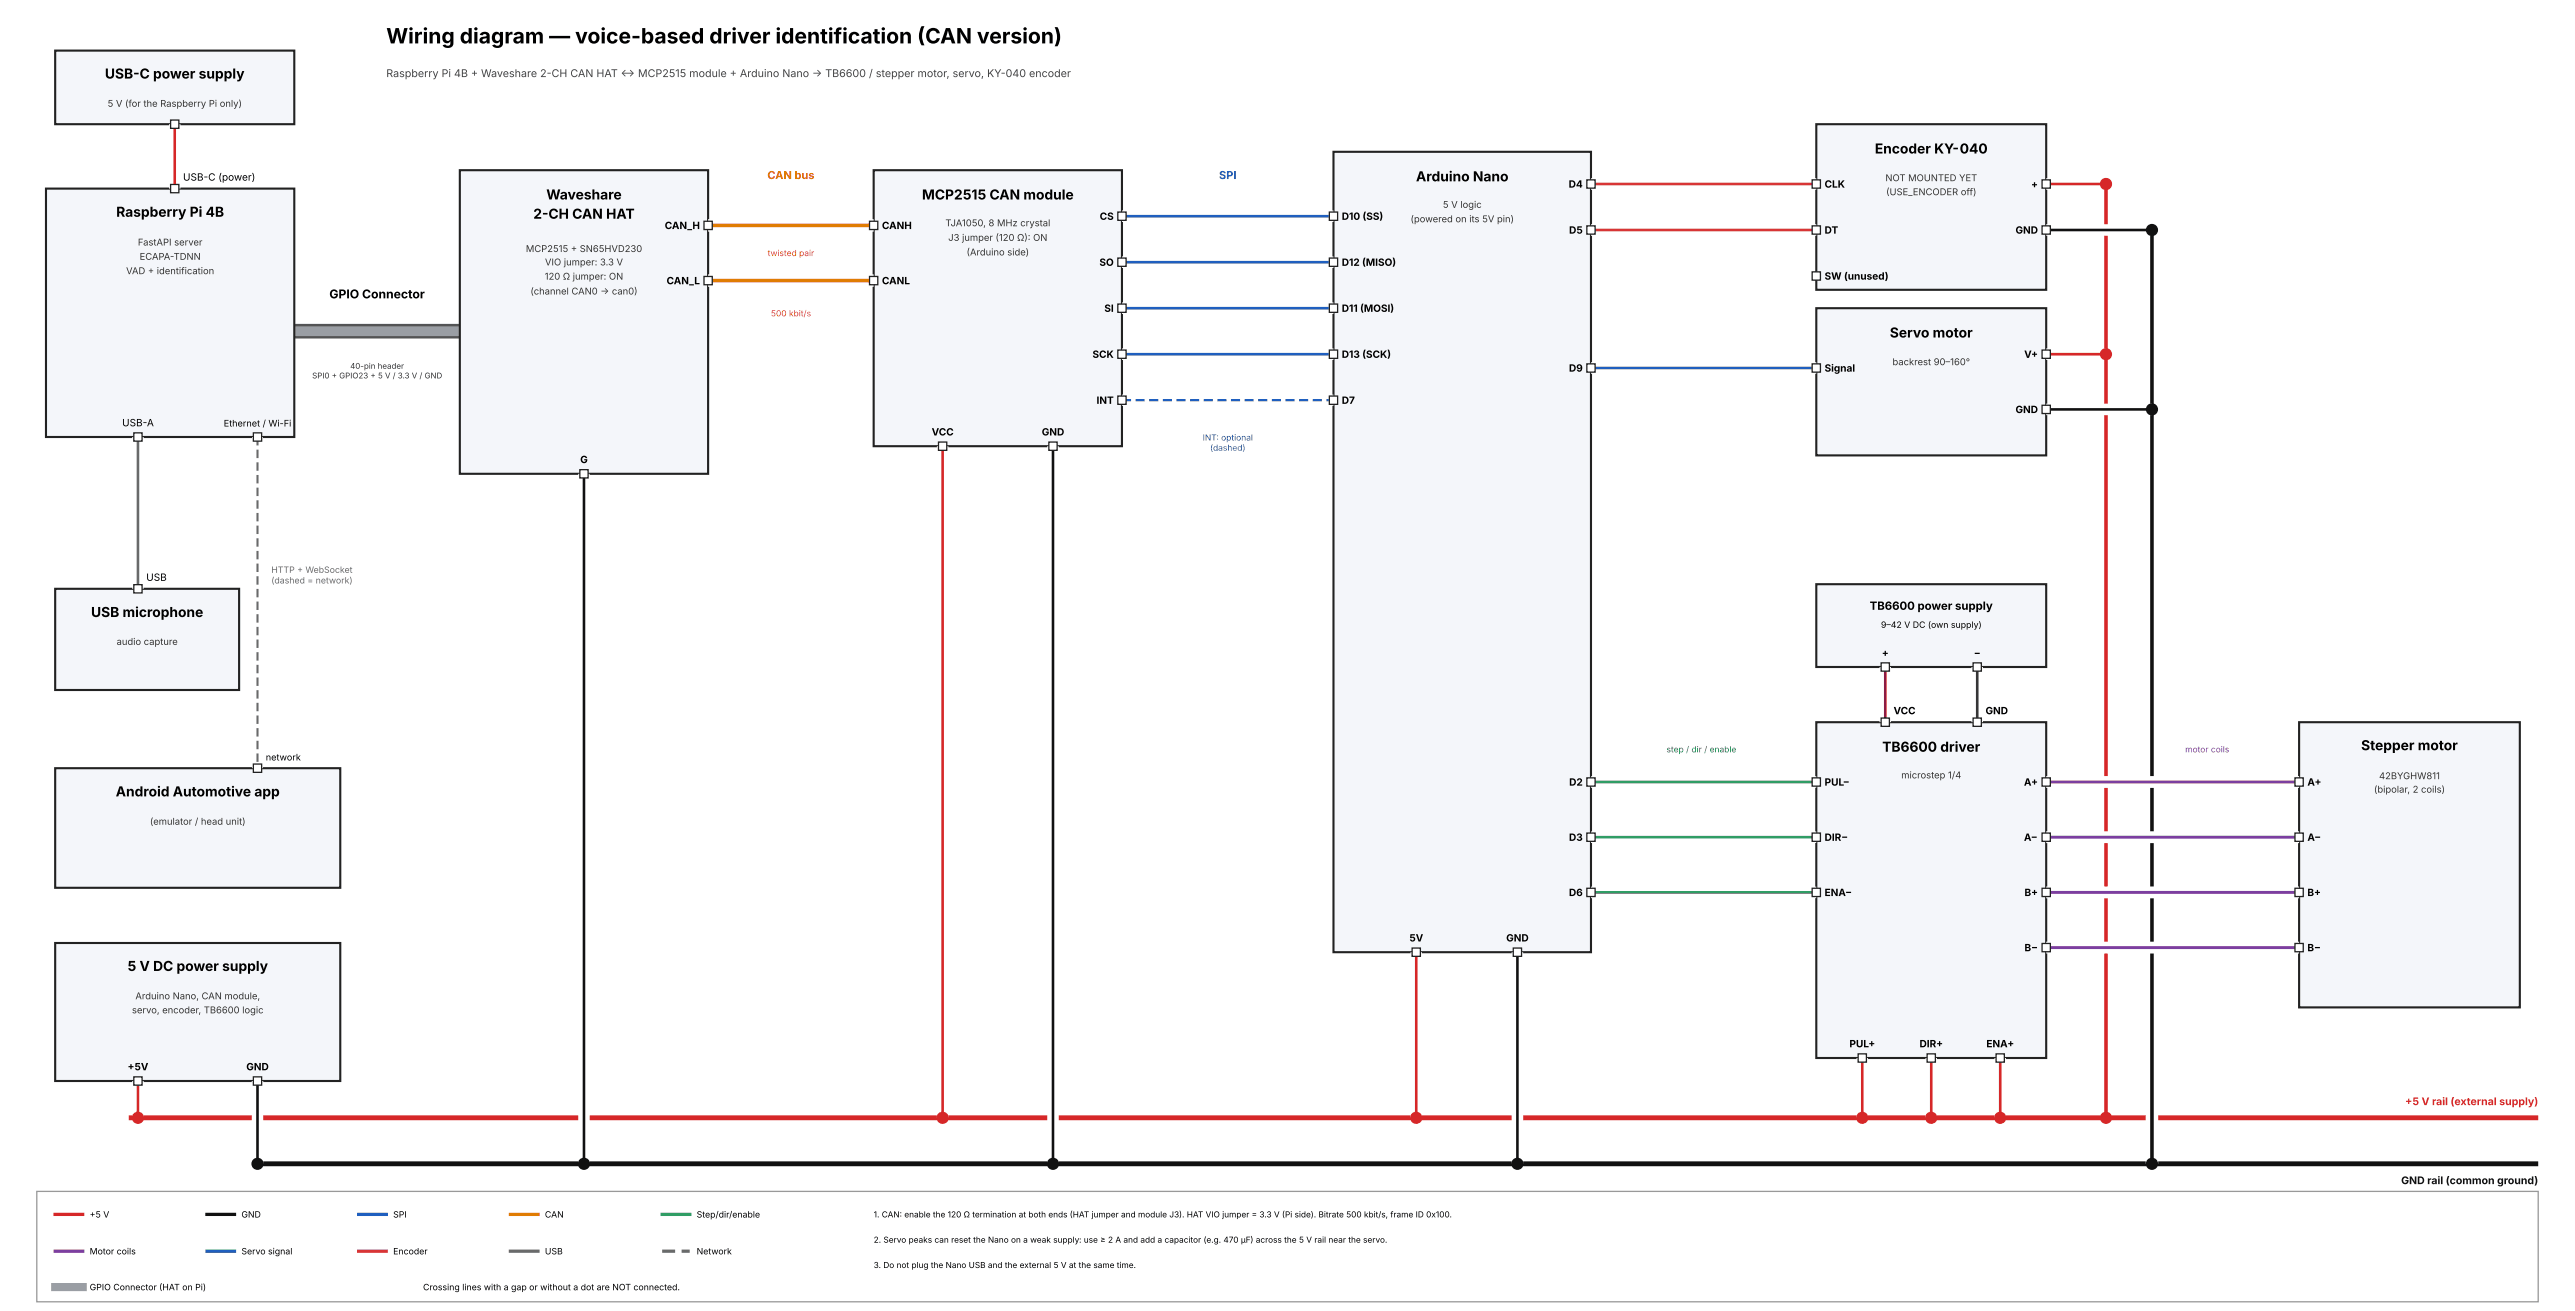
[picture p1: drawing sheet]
<svg xmlns="http://www.w3.org/2000/svg" width="560mm" height="285mm" viewBox="0 0 560 285" stroke-linecap="round" stroke-linejoin="round" font-family="sans-serif">
<defs><g id="words">
<text font-size="4.6" x="84" y="9.4">Wiring diagram — voice-based driver identification (CAN version)</text>
<g font-size="3">
<text x="22.8" y="17.1">USB-C power supply</text>
<text x="407.7" y="33.4">Encoder KY-040</text>
<text x="307.9" y="39.4">Arduino Nano</text>
<text x="25.3" y="47.1">Raspberry Pi 4B</text>
<text x="116" y="47.6">2-CH CAN HAT</text>
<text x="118.8" y="43.4">Waveshare</text>
<text x="200.5" y="43.4">MCP2515 CAN module</text>
<text x="411" y="73.4">Servo motor</text>
<text x="19.8" y="134.1">USB microphone</text>
<text x="409.3" y="163.4">TB6600 driver</text>
<text x="513.5" y="163.1">Stepper motor</text>
<text x="25.2" y="173.1">Android Automotive app</text>
<text x="27.7" y="211.1">5 V DC power supply</text>
</g>
<text font-size="2.6" x="71.6" y="64.9">GPIO Connector</text>
<text font-size="2.5" x="406.6" y="132.6">TB6600 power supply</text>
<text font-size="2.4" fill="#e07b00" x="166.9" y="38.9">CAN bus</text>
<text font-size="2.4" fill="#1f5fbf" x="265.1" y="38.9">SPI</text>
<text font-size="2.3" fill="#444" x="84" y="16.8">Raspberry Pi 4B + Waveshare 2-CH CAN HAT ↔ MCP2515 module + Arduino Nano → TB6600 / stepper motor, servo, KY-040 encoder</text>
<text font-size="2.3" fill="#d62728" x="523.1" y="240.2">+5 V rail (external supply)</text>
<text font-size="2.3" fill="#111" x="522.2" y="257.4">GND rail (common ground)</text>
<g font-size="2.2">
<text x="39.8" y="39.3">USB-C (power)</text>
<text x="341.1" y="40.8">D4</text>
<text x="396.8" y="40.8">CLK</text>
<text x="441.7" y="40.8">+</text>
<text x="239.2" y="47.8">CS</text>
<text x="291.8" y="47.8">D10 (SS)</text>
<text x="144.6" y="49.8">CAN_H</text>
<text x="191.8" y="49.8">CANH</text>
<text x="341.2" y="50.8">D5</text>
<text x="396.8" y="50.8">DT</text>
<text x="438.3" y="50.8">GND</text>
<text x="239.1" y="57.8">SO</text>
<text x="291.8" y="57.8">D12 (MISO)</text>
<text x="145" y="61.8">CAN_L</text>
<text x="191.8" y="61.8">CANL</text>
<text x="396.8" y="60.8">SW (unused)</text>
<text x="240.2" y="67.8">SI</text>
<text x="291.8" y="67.8">D11 (MOSI)</text>
<text x="237.6" y="77.8">SCK</text>
<text x="291.8" y="77.8">D13 (SCK)</text>
<text x="440.2" y="77.8">V+</text>
<text x="341.2" y="80.8">D9</text>
<text x="396.8" y="80.8">Signal</text>
<text x="238.5" y="87.8">INT</text>
<text x="291.8" y="87.8">D7</text>
<text x="438.3" y="89.8">GND</text>
<text x="26.6" y="92.7">USB-A</text>
<text x="202.6" y="94.7">VCC</text>
<text x="226.6" y="94.7">GND</text>
<text x="126.2" y="100.7">G</text>
<text x="31.8" y="126.3">USB</text>
<text x="409.3" y="142.7">+</text>
<text x="429.3" y="142.7">−</text>
<text x="411.8" y="155.3">VCC</text>
<text x="431.8" y="155.3">GND</text>
<text x="341.3" y="170.8">D2</text>
<text x="396.8" y="170.8">PUL−</text>
<text x="440.2" y="170.8">A+</text>
<text x="501.8" y="170.8">A+</text>
<text x="341.2" y="182.8">D3</text>
<text x="396.8" y="182.8">DIR−</text>
<text x="440.2" y="182.8">A−</text>
<text x="501.8" y="182.8">A−</text>
<text x="341.2" y="194.8">D6</text>
<text x="396.8" y="194.8">ENA−</text>
<text x="440.3" y="194.8">B+</text>
<text x="501.8" y="194.8">B+</text>
<text x="306.5" y="204.7">5V</text>
<text x="327.6" y="204.7">GND</text>
<text x="440.3" y="206.8">B−</text>
<text x="501.8" y="206.8">B−</text>
<text x="402.2" y="227.7">PUL+</text>
<text x="417.4" y="227.7">DIR+</text>
<text x="432" y="227.7">ENA+</text>
<text x="27.7" y="232.7">+5V</text>
<text x="53.6" y="232.7">GND</text>
</g>
<g font-size="2" fill="#333">
<text x="23.4" y="23.2">5 V (for the Raspberry Pi only)</text>
<text x="410" y="39.4">NOT MOUNTED YET</text>
<text x="313.8" y="45.2">5 V logic</text>
<text x="410.2" y="42.4">(USE_ENCODER off)</text>
<text x="30" y="53.4">FastAPI server</text>
<text x="205.6" y="49.2">TJA1050, 8 MHz crystal</text>
<text x="206.2" y="52.4">J3 jumper (120 Ω): ON</text>
<text x="306.8" y="48.3">(powered on its 5V pin)</text>
<text x="27.4" y="59.6">VAD + identification</text>
<text x="30.4" y="56.5">ECAPA-TDNN</text>
<text x="114.4" y="54.8">MCP2515 + SN65HVD230</text>
<text x="118.5" y="57.7">VIO jumper: 3.3 V</text>
<text x="210.2" y="55.5">(Arduino side)</text>
<text x="115.4" y="64">(channel CAN0 → can0)</text>
<text x="118.5" y="60.8">120 Ω jumper: ON</text>
<text x="411.6" y="79.4">backrest 90–160°</text>
<text x="25.4" y="140.2">audio capture</text>
<text x="413.5" y="169.2">microstep 1/4</text>
<text x="516.3" y="172.3">(bipolar, 2 coils)</text>
<text x="517.4" y="169.4">42BYGHW811</text>
<text x="32.6" y="179.3">(emulator / head unit)</text>
<text x="28.7" y="220.3">servo, encoder, TB6600 logic</text>
<text x="29.4" y="217.2">Arduino Nano, CAN module,</text>
</g>
<g font-size="2">
<text x="48.7" y="92.7">Ethernet / Wi-Fi</text>
<text x="57.8" y="165.3">network</text>
</g>
<g font-size="1.9" fill="#6b6b6b">
<text x="59" y="124.5">HTTP + WebSocket</text>
<text x="59" y="126.8">(dashed = network)</text>
</g>
<g font-size="1.9">
<text x="409.1" y="136.5">9–42 V DC (own supply)</text>
<text x="19.5" y="264.7">+5 V</text>
<text x="52.5" y="264.7">GND</text>
<text x="85.5" y="264.7">SPI</text>
<text x="118.5" y="264.7">CAN</text>
<text x="151.5" y="264.7">Step/dir/enable</text>
<text x="19.5" y="272.7">Motor coils</text>
<text x="52.5" y="272.7">Servo signal</text>
<text x="85.5" y="272.7">Encoder</text>
<text x="118.5" y="272.7">USB</text>
<text x="151.5" y="272.7">Network</text>
<text x="19.5" y="280.5">GPIO Connector (HAT on Pi)</text>
<text x="92" y="280.5">Crossing lines with a gap or without a dot are NOT connected.</text>
</g>
<g font-size="1.8" fill="#e07b00">
<text x="166.9" y="55.7">twisted pair</text>
<text x="167.6" y="68.8">500 kbit/s</text>
</g>
<g font-size="1.8" fill="#1f5fbf">
<text x="261.5" y="95.8">INT: optional</text>
<text x="263.2" y="98">(dashed)</text>
</g>
<text font-size="1.8" fill="#2a9d3a" x="362.4" y="163.6">step / dir / enable</text>
<text font-size="1.8" fill="#7b3fa0" x="475.2" y="163.6">motor coils</text>
<g font-size="1.8">
<text x="190" y="264.7">1. CAN: enable the 120 Ω termination at both ends (HAT jumper and module J3). HAT VIO jumper = 3.3 V (Pi side). Bitrate 500 kbit/s, frame ID 0x100.</text>
<text x="190" y="270.2">2. Servo peaks can reset the Nano on a weak supply: use ≥ 2 A and add a capacitor (e.g. 470 µF) across the 5 V rail near the servo.</text>
<text x="190" y="275.7">3. Do not plug the Nano USB and the external 5 V at the same time.</text>
</g>
<g font-size="1.7" fill="#333">
<text x="67.9" y="82.3">SPI0 + GPIO23 + 5 V / 3.3 V / GND</text>
<text x="76.2" y="80.2">40-pin header</text>
</g>
</g></defs>
<path d="M8 259h544v24h-544z" fill="#fff" stroke="#999" stroke-width=".28"/>
<path d="M28 243h524" fill="none" stroke="#d62728" stroke-width="1.1" stroke-linecap="butt"/>
<path d="M56 253h496" fill="none" stroke="#111" stroke-width="1.1" stroke-linecap="butt"/>
<path d="M458 40v203" fill="none" stroke="#d62728" stroke-width=".78"/>
<path d="M64 72h36" fill="none" stroke="#555" stroke-width="3.2" stroke-linecap="butt"/>
<path d="M64 72h36" fill="none" stroke="#9aa0a8" stroke-width="2.1" stroke-linecap="butt"/>
<path d="M468 50v203" fill="none" stroke="#fff" stroke-width="2.7" stroke-linecap="butt"/>
<g fill="#f4f6fa" stroke="#222" stroke-width=".46">
<path d="M12 11h52v16h-52z"/>
<path d="M10 41h54v54h-54z"/>
<path d="M12 128h40v22h-40z"/>
<path d="M12 167h62v26h-62z"/>
<path d="M12 205h62v30h-62z"/>
<path d="M100 37h54v66h-54z"/>
<path d="M190 37h54v60h-54z"/>
<path d="M290 33h56v174h-56z"/>
<path d="M395 27h50v36h-50z"/>
<path d="M395 67h50v32h-50z"/>
<path d="M395 127h50v18h-50z"/>
<path d="M395 157h50v73h-50z"/>
<path d="M500 157h48v62h-48z"/>
</g>
<path d="M468 50v203" fill="none" stroke="#111" stroke-width=".78" stroke-linecap="butt"/>
<path d="M12 264h6" fill="none" stroke="#d62728" stroke-width=".71"/>
<path d="M45 264h6" fill="none" stroke="#111" stroke-width=".71"/>
<path d="M78 264h6" fill="none" stroke="#1f5fbf" stroke-width=".71"/>
<path d="M111 264h6" fill="none" stroke="#e07b00" stroke-width=".71"/>
<path d="M144 264h6" fill="none" stroke="#2a9d3a" stroke-width=".71"/>
<path d="M12 272h6" fill="none" stroke="#7b3fa0" stroke-width=".71"/>
<path d="M45 272h6" fill="none" stroke="#0f9fa8" stroke-width=".71"/>
<path d="M78 272h6" fill="none" stroke="#c2185b" stroke-width=".71"/>
<path d="M111 272h6" fill="none" stroke="#6b6b6b" stroke-width=".71"/>
<path d="M144 272h6" fill="none" stroke="#6b6b6b" stroke-width=".71" stroke-dasharray="2.8 1.4" stroke-linecap="butt"/>
<path d="M12 279.8h6" fill="none" stroke="#9aa0a8" stroke-width="1.8"/>
<g fill="none" stroke="#fff" stroke-width="2.5" stroke-linecap="butt">
<path d="M38 27v14M244 47h46M244 57h46M346 40h49M346 50h49M445 40h13M445 50h23M244 67h46M244 77h46M445 77h13M30 95v33M205 97v146"/>
<path d="M229 97v156M346 80h49M445 89h23M127 103v150M410 145v12M430 145v12M346 170h49M346 182h49M346 194h49M308 207v36M330 207v46M30 235v8"/>
<path d="M56 235v18M405 230v13M420 230v13M435 230v13"/>
</g>
<path d="M56 95v72M244 87h46" fill="none" stroke="#fff" stroke-width="2.4" stroke-linecap="butt"/>
<path d="M154 49h36M154 61h36" fill="none" stroke="#fff" stroke-width="2.7" stroke-linecap="butt"/>
<path d="M38 27v14M445 40h13M445 77h13M205 97v146M308 207v36M30 235v8M405 230v13M420 230v13M435 230v13" fill="none" stroke="#d62728" stroke-width=".56"/>
<path d="M30 95v33" fill="none" stroke="#6b6b6b" stroke-width=".56"/>
<path d="M56 95v72" fill="none" stroke="#6b6b6b" stroke-width=".46" stroke-dasharray="1.8 .9" stroke-linecap="butt"/>
<path d="M154 49h36M154 61h36" fill="none" stroke="#e07b00" stroke-width=".78" stroke-linecap="butt"/>
<path d="M244 47h46M244 57h46M244 67h46M244 77h46" fill="none" stroke="#1f5fbf" stroke-width=".56"/>
<path d="M244 87h46" fill="none" stroke="#1f5fbf" stroke-width=".49" stroke-dasharray="2 1" stroke-linecap="butt"/>
<path d="M346 40h49M346 50h49" fill="none" stroke="#c2185b" stroke-width=".56"/>
<path d="M346 80h49" fill="none" stroke="#0f9fa8" stroke-width=".56"/>
<path d="M410 145v12" fill="none" stroke="#8b0000" stroke-width=".56"/>
<path d="M430 145v12" fill="none" stroke="#333" stroke-width=".56"/>
<path d="M346 170h49M346 182h49M346 194h49" fill="none" stroke="#2a9d3a" stroke-width=".56"/>
<path d="M445 50h23M229 97v156M445 89h23M127 103v150M330 207v46M56 235v18" fill="none" stroke="#111" stroke-width=".56"/>
<path d="M445 170h55M445 182h55M445 194h55M445 206h55" fill="none" stroke="#fff" stroke-width="2.6" stroke-linecap="butt"/>
<path d="M445 170h55M445 182h55M445 194h55M445 206h55" fill="none" stroke="#7b3fa0" stroke-width=".63" stroke-linecap="butt"/>
<g fill="#fff" stroke="#222" stroke-width=".28">
<path d="M37.1 26.1h1.8v1.8h-1.8z"/>
<path d="M37.1 40.1h1.8v1.8h-1.8z"/>
<path d="M29.1 94.1h1.8v1.8h-1.8z"/>
<path d="M29.1 127.1h1.8v1.8h-1.8z"/>
<path d="M55.1 94.1h1.8v1.8h-1.8z"/>
<path d="M55.1 166.1h1.8v1.8h-1.8z"/>
<path d="M29.1 234.1h1.8v1.8h-1.8z"/>
<path d="M55.1 234.1h1.8v1.8h-1.8z"/>
<path d="M153.1 48.1h1.8v1.8h-1.8z"/>
<path d="M153.1 60.1h1.8v1.8h-1.8z"/>
<path d="M126.1 102.1h1.8v1.8h-1.8z"/>
<path d="M189.1 48.1h1.8v1.8h-1.8z"/>
<path d="M189.1 60.1h1.8v1.8h-1.8z"/>
<path d="M243.1 46.1h1.8v1.8h-1.8z"/>
<path d="M243.1 56.1h1.8v1.8h-1.8z"/>
<path d="M243.1 66.1h1.8v1.8h-1.8z"/>
<path d="M243.1 76.1h1.8v1.8h-1.8z"/>
<path d="M243.1 86.1h1.8v1.8h-1.8z"/>
<path d="M204.1 96.1h1.8v1.8h-1.8z"/>
<path d="M228.1 96.1h1.8v1.8h-1.8z"/>
<path d="M289.1 46.1h1.8v1.8h-1.8z"/>
<path d="M289.1 56.1h1.8v1.8h-1.8z"/>
<path d="M289.1 66.1h1.8v1.8h-1.8z"/>
<path d="M289.1 76.1h1.8v1.8h-1.8z"/>
<path d="M289.1 86.1h1.8v1.8h-1.8z"/>
<path d="M307.1 206.1h1.8v1.8h-1.8z"/>
<path d="M329.1 206.1h1.8v1.8h-1.8z"/>
<path d="M394.1 39.1h1.8v1.8h-1.8z"/>
<path d="M394.1 49.1h1.8v1.8h-1.8z"/>
<path d="M394.1 59.1h1.8v1.8h-1.8z"/>
<path d="M444.1 39.1h1.8v1.8h-1.8z"/>
<path d="M444.1 49.1h1.8v1.8h-1.8z"/>
<path d="M345.1 39.1h1.8v1.8h-1.8z"/>
<path d="M345.1 49.1h1.8v1.8h-1.8z"/>
<path d="M394.1 79.1h1.8v1.8h-1.8z"/>
<path d="M444.1 76.1h1.8v1.8h-1.8z"/>
<path d="M444.1 88.1h1.8v1.8h-1.8z"/>
<path d="M345.1 79.1h1.8v1.8h-1.8z"/>
<path d="M394.1 169.1h1.8v1.8h-1.8z"/>
<path d="M394.1 181.1h1.8v1.8h-1.8z"/>
<path d="M394.1 193.1h1.8v1.8h-1.8z"/>
<path d="M404.1 229.1h1.8v1.8h-1.8z"/>
<path d="M419.1 229.1h1.8v1.8h-1.8z"/>
<path d="M434.1 229.1h1.8v1.8h-1.8z"/>
<path d="M409.1 156.1h1.8v1.8h-1.8z"/>
<path d="M429.1 156.1h1.8v1.8h-1.8z"/>
<path d="M444.1 169.1h1.8v1.8h-1.8z"/>
<path d="M444.1 181.1h1.8v1.8h-1.8z"/>
<path d="M444.1 193.1h1.8v1.8h-1.8z"/>
<path d="M444.1 205.1h1.8v1.8h-1.8z"/>
<path d="M409.1 144.1h1.8v1.8h-1.8z"/>
<path d="M429.1 144.1h1.8v1.8h-1.8z"/>
<path d="M345.1 169.1h1.8v1.8h-1.8z"/>
<path d="M345.1 181.1h1.8v1.8h-1.8z"/>
<path d="M345.1 193.1h1.8v1.8h-1.8z"/>
<path d="M499.1 169.1h1.8v1.8h-1.8z"/>
<path d="M499.1 181.1h1.8v1.8h-1.8z"/>
<path d="M499.1 193.1h1.8v1.8h-1.8z"/>
<path d="M499.1 205.1h1.8v1.8h-1.8z"/>
</g>
<g fill="#d62728" stroke="#d62728" stroke-width=".35">
<circle cx="30" cy="243" r="1.15"/>
<circle cx="205" cy="243" r="1.15"/>
<circle cx="308" cy="243" r="1.15"/>
<circle cx="405" cy="243" r="1.15"/>
<circle cx="420" cy="243" r="1.15"/>
<circle cx="435" cy="243" r="1.15"/>
<circle cx="458" cy="243" r="1.15"/>
<circle cx="458" cy="40" r="1.15"/>
<circle cx="458" cy="77" r="1.15"/>
</g>
<g fill="#111" stroke="#111" stroke-width=".35">
<circle cx="56" cy="253" r="1.15"/>
<circle cx="127" cy="253" r="1.15"/>
<circle cx="229" cy="253" r="1.15"/>
<circle cx="330" cy="253" r="1.15"/>
<circle cx="468" cy="253" r="1.15"/>
<circle cx="468" cy="50" r="1.15"/>
<circle cx="468" cy="89" r="1.15"/>
</g>
<use href="#words"/>
</svg>
